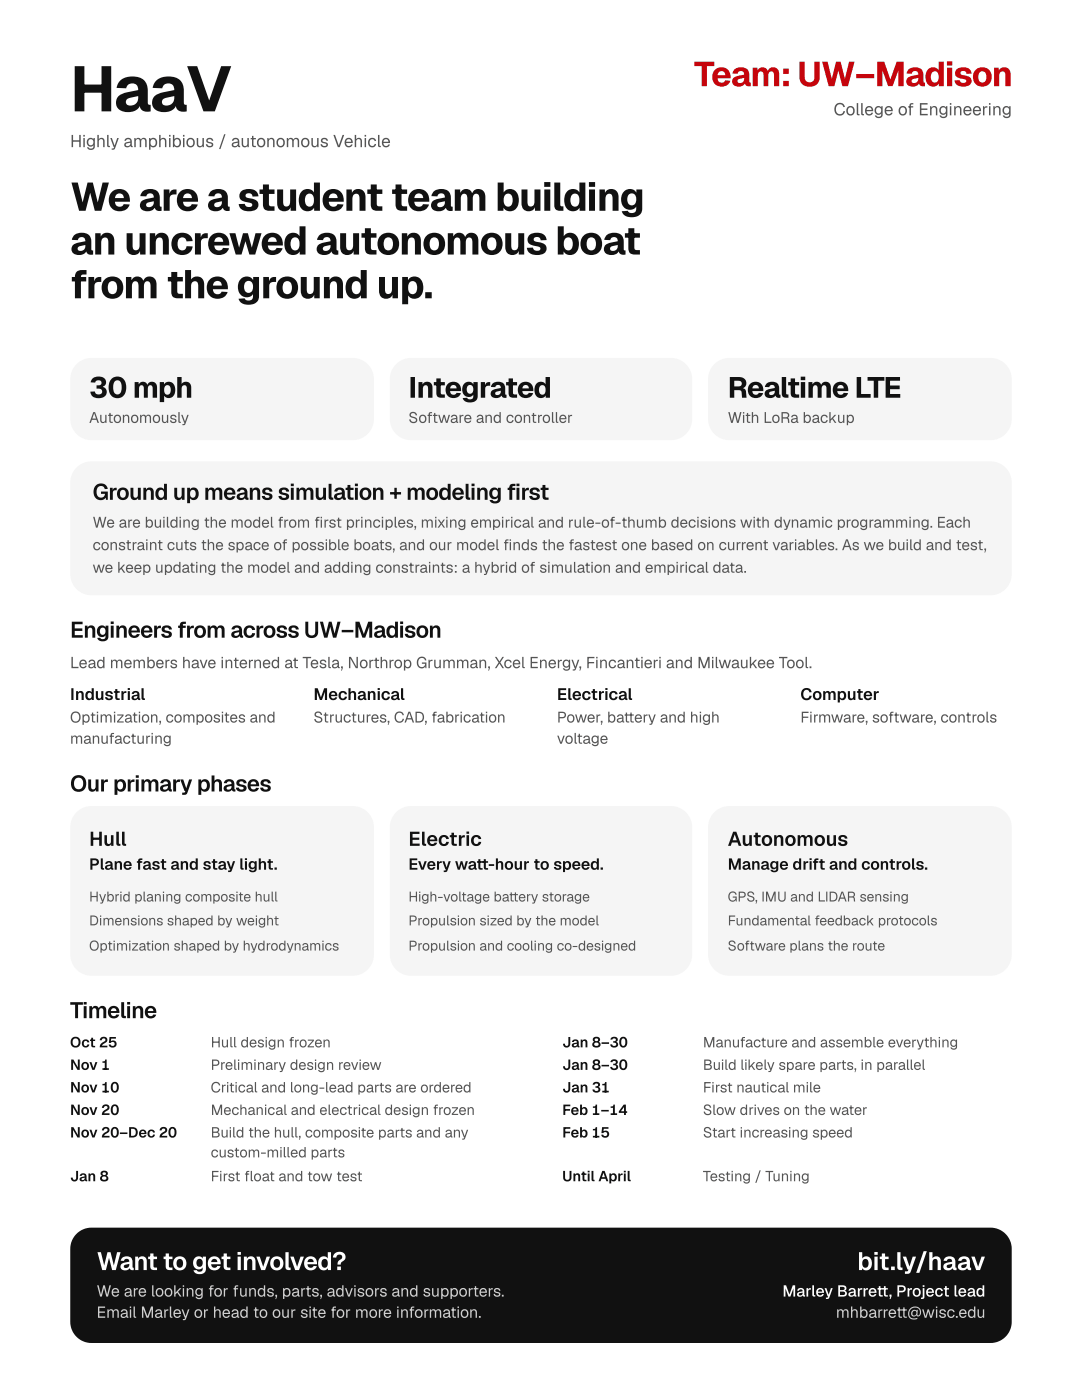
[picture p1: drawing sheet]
<svg xmlns="http://www.w3.org/2000/svg" width="216mm" height="279mm" viewBox="0 0 216 279" stroke-linecap="round" stroke-linejoin="round" font-family="sans-serif">
<defs><g id="words">
<text font-size="12.7" fill="#111" x="14" y="22.2">HaaV</text>
<g font-size="7.9" fill="#111">
<text x="14" y="42.1">We are a student team building</text>
<text x="14" y="50.8">an uncrewed autonomous boat</text>
<text x="14" y="59.5">from the ground up.</text>
</g>
<text font-size="6.9" fill="#c5050c" x="138.5" y="17.2">Team: UW–Madison</text>
<g font-size="5.8" fill="#111">
<text x="17.8" y="79.4">30 mph</text>
<text x="81.5" y="79.4">Integrated</text>
<text x="145.2" y="79.4">Realtime LTE</text>
</g>
<g font-size="5" fill="#fff">
<text x="19.3" y="253.5">Want to get involved?</text>
<text x="171.1" y="253.5">bit.ly/haav</text>
</g>
<g font-size="4.5" fill="#111">
<text x="18.5" y="99.7">Ground up means simulation + modeling first</text>
<text x="14" y="127.3">Engineers from across UW–Madison</text>
<text x="14" y="158">Our primary phases</text>
<text x="14" y="203.2">Timeline</text>
</g>
<g font-size="4" fill="#111">
<text x="17.8" y="168.8">Hull</text>
<text x="81.5" y="168.8">Electric</text>
<text x="145.2" y="168.8">Autonomous</text>
</g>
<g font-size="3.4" fill="#555">
<text x="166.3" y="23">College of Engineering</text>
<text x="14" y="29.4">Highly amphibious / autonomous Vehicle</text>
</g>
<g font-size="3.3" fill="#111">
<text x="14" y="139.7">Industrial</text>
<text x="62.5" y="139.7">Mechanical</text>
<text x="111.1" y="139.7">Electrical</text>
<text x="159.7" y="139.7">Computer</text>
</g>
<text font-size="3.2" fill="#555" x="14" y="133.3">Lead members have interned at Tesla, Northrop Grumman, Xcel Energy, Fincantieri and Milwaukee Tool.</text>
<g font-size="3.2" fill="#111">
<text x="17.8" y="173.6">Plane fast and stay light.</text>
<text x="81.5" y="173.6">Every wat-hour to speed.</text>
<text x="95" y="173.6">t</text>
<text x="145.2" y="173.6">Manage drift and controls.</text>
</g>
<g font-size="3.2" fill="#fff">
<text x="19.3" y="258.8">We are looking for funds, parts, advisors and supporters.</text>
<text x="19.3" y="263">Email Marley or head to our site for more information.</text>
<text x="156.1" y="258.8">Marley Barret, Project lead</text>
<text x="166.8" y="263">mhbarret@wisc.edu</text>
<text x="174.9" y="258.8">t</text>
<text x="178.9" y="263">t</text>
</g>
<g font-size="3" fill="#555">
<text x="17.8" y="84.4">Autonomously</text>
<text x="81.5" y="84.4">Software and controller</text>
<text x="145.2" y="84.4">With LoRa backup</text>
<text x="18.5" y="105.3">We are building the model from frst principles, mixing empirical and rule-of-thumb decisions with dynamic programming. Each</text>
<text x="62.7" y="105.3">i</text>
<text x="18.5" y="109.8">constraint cuts the space of possible boats, and our model fnds the fastest one based on current variables. As we build and test,</text>
<text x="100.4" y="109.8">i</text>
<text x="18.5" y="114.3">we keep updating the model and adding constraints: a hybrid of simulation and empirical data.</text>
<text x="14" y="144.2">Optimization, composites and</text>
<text x="14" y="148.4">manufacturing</text>
<text x="62.5" y="144.2">Structures, CAD, fabrication</text>
<text x="111.1" y="144.2">Power, batery and high</text>
<text x="111.1" y="148.4">voltage</text>
<text x="124.5" y="144.2">t</text>
<text x="159.7" y="144.2">Firmware, software, controls</text>
</g>
<g font-size="2.9" fill="#111">
<text x="14" y="209">Oct 25</text>
<text x="112.2" y="209">Jan 8–30</text>
<text x="14" y="213.5">Nov 1</text>
<text x="112.2" y="213.5">Jan 8–30</text>
<text x="14" y="218">Nov 10</text>
<text x="112.2" y="218">Jan 31</text>
<text x="14" y="222.5">Nov 20</text>
<text x="14" y="227">Nov 20–Dec 20</text>
<text x="112.2" y="222.5">Feb 1–14</text>
<text x="112.2" y="227">Feb 15</text>
<text x="14" y="235.7">Jan 8</text>
<text x="112.2" y="235.7">Until April</text>
</g>
<g font-size="2.9" fill="#555">
<text x="42" y="209">Hull design frozen</text>
<text x="140.2" y="209">Manufacture and assemble everything</text>
<text x="42" y="213.5">Preliminary design review</text>
<text x="140.2" y="213.5">Build likely spare parts, in parallel</text>
<text x="42" y="218">Critical and long-lead parts are ordered</text>
<text x="140.2" y="218">First nautical mile</text>
<text x="42" y="222.5">Mechanical and electrical design frozen</text>
<text x="42" y="227">Build the hull, composite parts and any</text>
<text x="140.2" y="222.5">Slow drives on the water</text>
<text x="140.2" y="227">Start increasing speed</text>
<text x="42" y="231">custom-milled parts</text>
<text x="42" y="235.7">First foat and tow test</text>
<text x="48.7" y="235.7">l</text>
<text x="140.2" y="235.7">Testing / Tuning</text>
</g>
<g font-size="2.8" fill="#555">
<text x="17.8" y="179.9">Hybrid planing composite hull</text>
<text x="81.5" y="179.9">High-voltage batery storage</text>
<text x="101.5" y="179.9">t</text>
<text x="145.2" y="179.9">GPS, IMU and LIDAR sensing</text>
<text x="17.8" y="184.7">Dimensions shaped by weight</text>
<text x="81.5" y="184.7">Propulsion sized by the model</text>
<text x="145.2" y="184.7">Fundamental feedback protocols</text>
<text x="17.8" y="189.7">Optimization shaped by hydrodynamics</text>
<text x="81.5" y="189.7">Propulsion and cooling co-designed</text>
<text x="145.2" y="189.7">Software plans the route</text>
</g>
</g></defs>
<g fill="#f5f5f5">
<path d="M15.3 72.7l1.3-.9 1.7-.4h52.1a4.2 4.2 0 0 1 4.2 4.3v7.9a4.2 4.2 0 0 1-4.2 4.2h-52.1a4.2 4.2 0 0 1-4.3-4.2l.1-8.5 .4-1.3z"/>
<path d="M79 72.7l1.4-.9 1.6-.4h51.9a4.2 4.2 0 0 1 4.2 4.3v7.9a4.2 4.2 0 0 1-4.2 4.2h-51.9a4.2 4.2 0 0 1-4.2-4.2v-8.5l.4-1.3z"/>
<path d="M142.5 72.7l1.4-.9 1.6-.4h52.1a4.2 4.2 0 0 1 4.3 4.3v7.9a4.2 4.2 0 0 1-4.3 4.2h-52.1a4.2 4.2 0 0 1-4.2-4.2v-8.5l.4-1.3z"/>
<path d="M15.4 93.4l1.3-.9 1.6-.3h179.3a4.1 4.1 0 0 1 4.1 4.1v18.3a4.1 4.1 0 0 1-4.1 4.1h-179.3a4.1 4.1 0 0 1-4.1-4.1v-18.6l.4-1.5z"/>
</g>
<path d="M15.4 93.4l1.3-.9 1.6-.3h179.3a4.1 4.1 0 0 1 4.1 4.1v18.3a4.1 4.1 0 0 1-4.1 4.1h-179.3a4.1 4.1 0 0 1-4.1-4.1v-18.6l.4-1.5z" fill="none" stroke="#f5f5f5" stroke-width=".26"/>
<g fill="#f5f5f5">
<path d="M15.3 162.1l1.3-.9 1.7-.3h52.1a4.2 4.2 0 0 1 4.2 4.2v25.4a4.2 4.2 0 0 1-4.2 4.2h-52.1a4.2 4.2 0 0 1-4.3-4.2v-25.7l.5-1.6z"/>
<path d="M79 162.1l1.4-.9 1.6-.3h51.9a4.2 4.2 0 0 1 4.2 4.2v25.4a4.2 4.2 0 0 1-4.2 4.2h-51.9a4.2 4.2 0 0 1-4.2-4.2v-25.7l.4-1.6z"/>
<path d="M142.5 162.1l1.4-.9 1.6-.3h52.1a4.2 4.2 0 0 1 4.3 4.2v25.4a4.2 4.2 0 0 1-4.3 4.2h-52.1a4.2 4.2 0 0 1-4.2-4.2v-25.7l.4-1.6z"/>
</g>
<path d="M15.3 246.2l1.3-.9 1.7-.3h179.3a4.2 4.2 0 0 1 4.3 4.2v14.6a4.2 4.2 0 0 1-4.3 4.2h-179.3a4.2 4.2 0 0 1-4.3-4.2v-14.8l.5-1.6z" fill="#111"/>
<use href="#words"/>
</svg>
